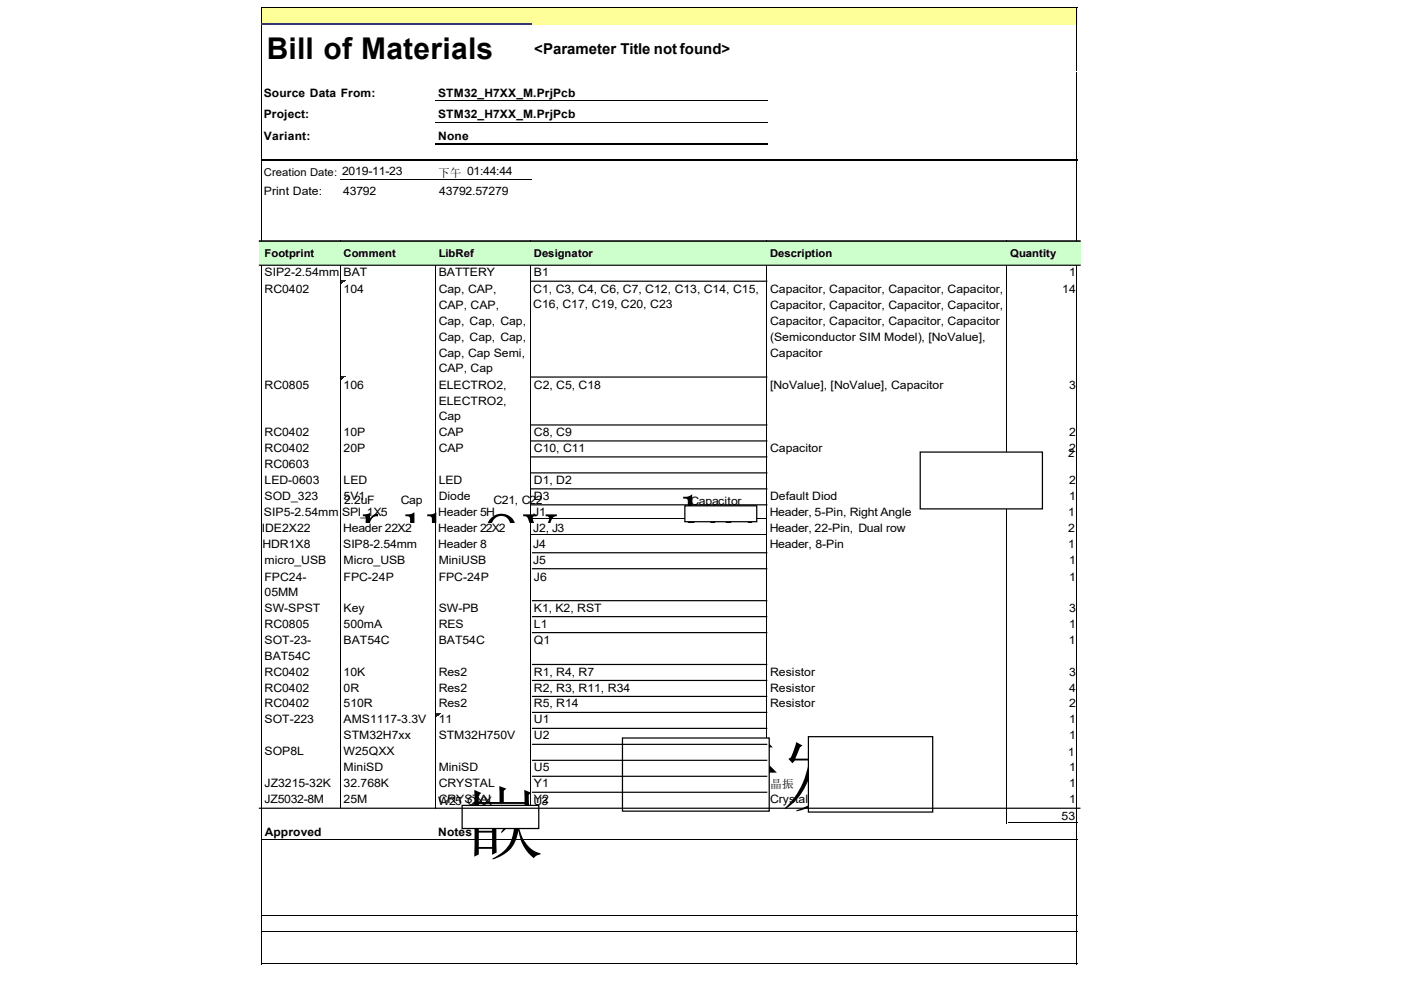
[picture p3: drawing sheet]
<svg xmlns="http://www.w3.org/2000/svg" width="297mm" height="210mm" viewBox="0 0 297 210" stroke-linecap="round" stroke-linejoin="round" font-family="sans-serif">
<defs><g id="words">
<g font-size="16.9">
<text x="76.7" y="116.7">mu</text>
<text x="101.9" y="116.7">ev</text>
<text x="144.4" y="116.9">ba</text>
<text x="114.6" y="171.1">入式开</text>
<text x="165.4" y="170.4">发网</text>
<text x="97.7" y="180.6">嵌</text>
</g>
<text font-size="6.4" x="56.6" y="12.5">Bill of Materials</text>
<text font-size="3.2" x="113.3" y="11.4">&lt;Parameter Title not found&gt;</text>
<g font-size="2.5">
<text x="56" y="20.5">Source Data From:</text>
<text x="92.9" y="20.5">STM32_H7XX_M.PrjPcb</text>
<text x="56" y="25">Project:</text>
<text x="56" y="29.7">Variant:</text>
<text x="92.9" y="25">STM32_H7XX_M.PrjPcb</text>
<text x="92.9" y="29.7">None</text>
<text x="56" y="41.4">Print Date:</text>
<text x="72.8" y="41.4">43792</text>
<text x="92.9" y="37.5">下午 01:44:44</text>
<text x="93.1" y="41.4">43792.57279</text>
<text x="56.1" y="58.4">SIP2-2.54mm</text>
<text x="72.9" y="58.4">BAT</text>
<text x="93" y="58.4">BATTERY</text>
<text x="113.2" y="58.4">B1</text>
<text x="226.7" y="58.4">1</text>
<text x="56.1" y="62.2">RC0402</text>
<text x="72.9" y="62.2">104</text>
<text x="93" y="62.2">Cap, CAP,</text>
<text x="93" y="65.5">CAP, CAP,</text>
<text x="113.1" y="62">C1, C3, C4, C6, C7, C12, C13, C14, C15,</text>
<text x="113.1" y="65.4">C16, C17, C19, C20, C23</text>
<text x="163.3" y="62.2">Capacitor, Capacitor, Capacitor, Capacitor,</text>
<text x="163.3" y="65.5">Capacitor, Capacitor, Capacitor, Capacitor,</text>
<text x="225.2" y="62.2">14</text>
<text x="93" y="68.9">Cap, Cap, Cap,</text>
<text x="163.3" y="68.9">Capacitor, Capacitor, Capacitor, Capacitor</text>
<text x="93" y="72.3">Cap, Cap, Cap,</text>
<text x="93" y="75.7">Cap, Cap Semi,</text>
<text x="163.3" y="72.3">(Semiconductor SIM Model), [NoValue],</text>
<text x="163.3" y="75.6">Capacitor</text>
<text x="56.1" y="82.5">RC0805</text>
<text x="72.9" y="82.5">106</text>
<text x="93" y="78.8">CAP, Cap</text>
<text x="93" y="82.5">ELECTRO2,</text>
<text x="113.2" y="82.5">C2, C5, C18</text>
<text x="163.3" y="82.5">[NoValue], [NoValue], Capacitor</text>
<text x="226.7" y="82.5">3</text>
<text x="93" y="85.8">ELECTRO2,</text>
<text x="93" y="89">Cap</text>
<text x="56.1" y="92.5">RC0402</text>
<text x="56.1" y="95.9">RC0402</text>
<text x="72.9" y="92.5">10P</text>
<text x="72.9" y="95.9">20P</text>
<text x="93" y="92.5">CAP</text>
<text x="93" y="95.9">CAP</text>
<text x="113.2" y="92.5">C8, C9</text>
<text x="113.2" y="95.9">C10, C11</text>
<text x="163.3" y="95.9">Capacitor</text>
<text x="226.7" y="92.5">2</text>
<text x="226.7" y="95.9">2</text>
<text x="56.1" y="99.2">RC0603</text>
<text x="226.5" y="96.8">2</text>
<text x="56.1" y="102.6">LED-0603</text>
<text x="56.1" y="106">SOD_323</text>
<text x="72.9" y="102.6">LED</text>
<text x="72.9" y="106">5V1</text>
<text x="72.9" y="106.9">2.2uF</text>
<text x="85" y="106.9">Cap</text>
<text x="93" y="102.6">LED</text>
<text x="93" y="106">Diode</text>
<text x="104.6" y="106.9">C21, C22</text>
<text x="113.2" y="102.6">D1, D2</text>
<text x="113.2" y="106">D3</text>
<text x="146.4" y="107">Capacitor</text>
<text x="163.3" y="106">Default Diod</text>
<text x="226.7" y="102.6">2</text>
<text x="226.7" y="106">1</text>
<text x="55.5" y="112.8">I</text>
<text x="56" y="109.4">SIP5-2.54mm</text>
<text x="56.2" y="112.8">DE2X22</text>
<text x="72.6" y="109.4">SPI_1X5</text>
<text x="72.8" y="112.8">Header 22X2</text>
<text x="92.9" y="109.4">Header 5H</text>
<text x="92.9" y="112.8">Header 22X2</text>
<text x="113.1" y="109.4">J1</text>
<text x="113.1" y="112.8">J2, J3</text>
<text x="163.2" y="109.4">Header, 5-Pin, Right Angle</text>
<text x="163.2" y="112.8">Header, 22-Pin, Dual row</text>
<text x="226.5" y="109.4">1</text>
<text x="226.5" y="112.8">2</text>
<text x="55.6" y="116.2">HDR1X8</text>
<text x="56.1" y="119.6">micro_USB</text>
<text x="72.8" y="116.2">SIP8-2.54mm</text>
<text x="72.9" y="119.6">Micro_USB</text>
<text x="92.9" y="116.2">Header 8</text>
<text x="93" y="119.6">MiniUSB</text>
<text x="113.1" y="116.2">J4</text>
<text x="113.1" y="119.6">J5</text>
<text x="163.2" y="116.2">Header, 8-Pin</text>
<text x="226.5" y="116.2">1</text>
<text x="226.7" y="119.6">1</text>
<text x="56.1" y="123.1">FPC24-</text>
<text x="72.9" y="123.1">FPC-24P</text>
<text x="93" y="123.1">FPC-24P</text>
<text x="113.2" y="123.1">J6</text>
<text x="226.7" y="123.1">1</text>
<text x="56.1" y="126.3">05MM</text>
<text x="56.1" y="129.7">SW-SPST</text>
<text x="72.9" y="129.7">Key</text>
<text x="93" y="129.7">SW-PB</text>
<text x="113.2" y="129.7">K1, K2, RST</text>
<text x="226.7" y="129.7">3</text>
<text x="56.1" y="133.1">RC0805</text>
<text x="56.1" y="136.5">SOT-23-</text>
<text x="72.9" y="133.1">500mA</text>
<text x="72.9" y="136.5">BAT54C</text>
<text x="93" y="133.1">RES</text>
<text x="93" y="136.5">BAT54C</text>
<text x="113.2" y="133.1">L1</text>
<text x="113.2" y="136.5">Q1</text>
<text x="226.6" y="136.5">1</text>
<text x="226.7" y="133.1">1</text>
<text x="56.1" y="139.8">BAT54C</text>
<text x="56.1" y="143.2">RC0402</text>
<text x="72.9" y="143.2">10K</text>
<text x="93" y="143.2">Res2</text>
<text x="113.2" y="143.2">R1, R4, R7</text>
<text x="163.3" y="143.2">Resistor</text>
<text x="226.7" y="143.2">3</text>
<text x="56.1" y="146.6">RC0402</text>
<text x="72.9" y="146.6">0R</text>
<text x="93" y="146.6">Res2</text>
<text x="113.2" y="146.6">R2, R3, R11, R34</text>
<text x="163.3" y="146.6">Resistor</text>
<text x="226.7" y="146.6">4</text>
<text x="56.1" y="150">RC0402</text>
<text x="56.1" y="153.4">SOT-223</text>
<text x="72.9" y="150">510R</text>
<text x="72.9" y="153.4">AMS1117-3.3V</text>
<text x="93" y="150">Res2</text>
<text x="93" y="153.4">11</text>
<text x="113.2" y="150">R5, R14</text>
<text x="113.2" y="153.4">U1</text>
<text x="163.3" y="150">Resistor</text>
<text x="226.7" y="150">2</text>
<text x="226.7" y="153.4">1</text>
<text x="56.1" y="160.2">SOP8L</text>
<text x="72.9" y="156.8">STM32H7xx</text>
<text x="72.9" y="160.2">W25QXX</text>
<text x="93" y="156.8">STM32H750V</text>
<text x="113.2" y="156.8">U2</text>
<text x="226.5" y="160.3">1</text>
<text x="226.7" y="156.8">1</text>
<text x="56.1" y="166.9">JZ3215-32K</text>
<text x="72.9" y="163.6">MiniSD</text>
<text x="72.9" y="166.9">32.768K</text>
<text x="93" y="163.6">MiniSD</text>
<text x="93" y="166.9">CRYSTAL</text>
<text x="113.2" y="163.6">U5</text>
<text x="113.2" y="166.9">Y1</text>
<text x="163.3" y="167">晶振</text>
<text x="226.7" y="163.6">1</text>
<text x="226.7" y="166.9">1</text>
<text x="56.1" y="170.2">JZ5032-8M</text>
<text x="72.9" y="170.2">25M</text>
<text x="92.9" y="170.7">W25</text>
<text x="93" y="170.2">CRYSTAL</text>
<text x="99.1" y="170.7">QXX</text>
<text x="113.1" y="170.7">U</text>
<text x="113.2" y="170.2">Y2</text>
<text x="114.8" y="170.7">3</text>
<text x="163.3" y="170.2">Crystal</text>
<text x="225.1" y="173.8">53</text>
<text x="226.7" y="170.2">1</text>
<text x="56.1" y="177.2">Approved</text>
<text x="92.9" y="177.2">Notes</text>
</g>
<g font-size="2.3">
<text x="56" y="37.3">Creation Date: 2019-11-23</text>
<text x="56.1" y="54.4">Footprint</text>
<text x="72.9" y="54.4">Comment</text>
<text x="93" y="54.4">LibRef</text>
<text x="113.2" y="54.4">Designator</text>
<text x="163.3" y="54.4">Description</text>
<text x="214.2" y="54.4">Quantity</text>
</g>
</g></defs>
<path d="M55.6 1.8h172.9v3.6h-172.9z" fill-rule="evenodd" fill="#ff9"/>
<path d="M55.4 1.6v3.4M55.4 5.4v199.1M55.5 1.6v3.4M55.5 5.4v199.1M228.3 1.8v13.1M228.3 15.3v189.2M112.5 50.8v120.4" fill="none" stroke="#000" stroke-width=".21"/>
<g fill="#008000">
<path d="M72.4 59.3h.9v.2h-.9z"/>
<path d="M72.4 59.5h.7v.2h-.7z"/>
<path d="M72.4 59.7h.6v.2h-.6z"/>
<path d="M72.4 59.9h.3v.2h-.3z"/>
<path d="M72.4 60.1h.1v.2h-.1z"/>
<path d="M72.4 79.6h.9v.2h-.9z"/>
<path d="M72.4 79.8h.7v.2h-.7z"/>
<path d="M72.4 80h.6v.2h-.6z"/>
<path d="M72.4 80.2h.3v.2h-.3z"/>
<path d="M72.4 80.4h.1v.2h-.1z"/>
</g>
<g fill="none" stroke="#000" stroke-width=".21">
<path d="M55.6 1.6h172.9M55.6 1.7h172.9M55.6 33.9h172.9M55.6 34h172.9M72.1 38h40.6M72.1 38.2h40.6M92.3 21.3h70.5M92.3 21.4h70.5M92.3 25.9h70.5M92.3 26h70.5M92.3 30.5h70.5M92.3 30.6h70.5"/>
<path d="M72.1 50.8v120.4M72.2 50.8v120.4M162.6 50.8v120.4M213.5 50.8v123.8M112.7 110h49.9M112.7 113.4h49.9M55.6 178h172.9M213.7 174.4h14.8M55.6 194.2h172.9M55.6 197.6h172.9M55.6 204.3h172.9"/>
</g>
<path d="M55.4 5.2h57.3" fill="none" stroke="#339" stroke-width=".4"/>
<g fill="#008000">
<path d="M92.5 151.1h1v.2h-1z"/>
<path d="M92.5 151.3h.8v.2h-.8z"/>
<path d="M92.5 151.5h.6v.2h-.6z"/>
<path d="M92.5 151.7h.4v.2h-.4z"/>
<path d="M92.5 151.9h.2v.2h-.2z"/>
</g>
<path d="M92.3 51.1v120.4M92.4 51.1v120.4" fill="none" stroke="#000" stroke-width=".21"/>
<path d="M171.4 156.2h26.3v16h-26.3z" fill-rule="evenodd" fill="#fff"/>
<path d="M171.4 156.3l.1-.1v16l-.1-.2h26.3l-.1 .2v-16l.1 .1zM171.3 156.1h26.6v16.2h-26.6z" fill="#000"/>
<path d="M132 156.5h31.1v15.5h-31.1z" fill-rule="evenodd" fill="#fff"/>
<path d="M132 156.6l.1-.1v15.5l-.1-.2h31.1l-.1 .2v-15.5l.1 .1zM131.8 156.3h31.4v15.8h-31.4z" fill="#000"/>
<path d="M195.1 95.8h25.9v12.1h-25.9z" fill-rule="evenodd" fill="#fff"/>
<path d="M195.1 96l.1-.2v12.1l-.1-.1h25.9l-.1 .1v-12.1l.1 .2zM195 95.7h26.1v12.3h-26.1z" fill="#000"/>
<path d="M145.2 107.2h15.2v3.4h-15.2z" fill-rule="evenodd" fill="#fff"/>
<path d="M145.2 107.4l.1-.2v3.4l-.1-.1h15.2l-.1 .1v-3.4l.1 .2zM145.1 107.1h15.5v3.6h-15.5z" fill="#000"/>
<path d="M98 170.8h16.2v4.9h-16.2z" fill-rule="evenodd" fill="#fff"/>
<path d="M98 170.9l.1-.1v4.9l-.1-.2h16.2l-.1 .2v-4.9l.1 .1zM97.9 170.6h16.5v5.2h-16.5z" fill="#000"/>
<g fill="none" stroke="#000" stroke-width=".25">
<path d="M112.8 117.2h49.9M112.8 120.6h49.9M112.8 127.4h49.9M112.8 130.7h49.9M112.8 134.1h49.9M112.8 140.9h49.9M112.8 144.3h49.9M112.8 147.7h49.9M112.8 151h49.9M112.8 154.4h49.9M112.8 157.8h49.9M54.9 171.4h174.2"/>
<path d="M112.8 161.2h49.9M112.8 164.6h49.9M112.8 168h49.9"/>
</g>
<g fill="#cfc">
<path d="M54.8 51.3h17.6v4.9h-17.6z" fill-rule="evenodd"/>
<path d="M72.3 51.3h20.2v4.9h-20.2z" fill-rule="evenodd"/>
<path d="M92.4 51.3h20.2v4.9h-20.2z" fill-rule="evenodd"/>
<path d="M112.6 51.3h50.2v4.9h-50.2z" fill-rule="evenodd"/>
<path d="M162.7 51.3h51v4.9h-51z" fill-rule="evenodd"/>
<path d="M213.6 51.3h15.5v4.9h-15.5z" fill-rule="evenodd"/>
</g>
<path d="M54.9 51.1h174.2" fill="none" stroke="#000" stroke-width=".34"/>
<path d="M54.9 56.2h174.2M112.6 59.6h50.1M112.6 79.9h50.1M112.6 90.1h50.1M112.6 93.5h50.1M112.6 96.9h50.1M112.6 100.3h50.1M112.6 103.6h50.1M112.6 107h50.1" fill="none" stroke="#000" stroke-width=".25"/>
<g fill="#fff" stroke="#fff" stroke-width=".21">
<path d="M178.9 98.9h6.9v7.8h-6.9z"/>
<path d="M187.7 104.8h2v2h-2z"/>
</g>
<use href="#words"/>
</svg>
